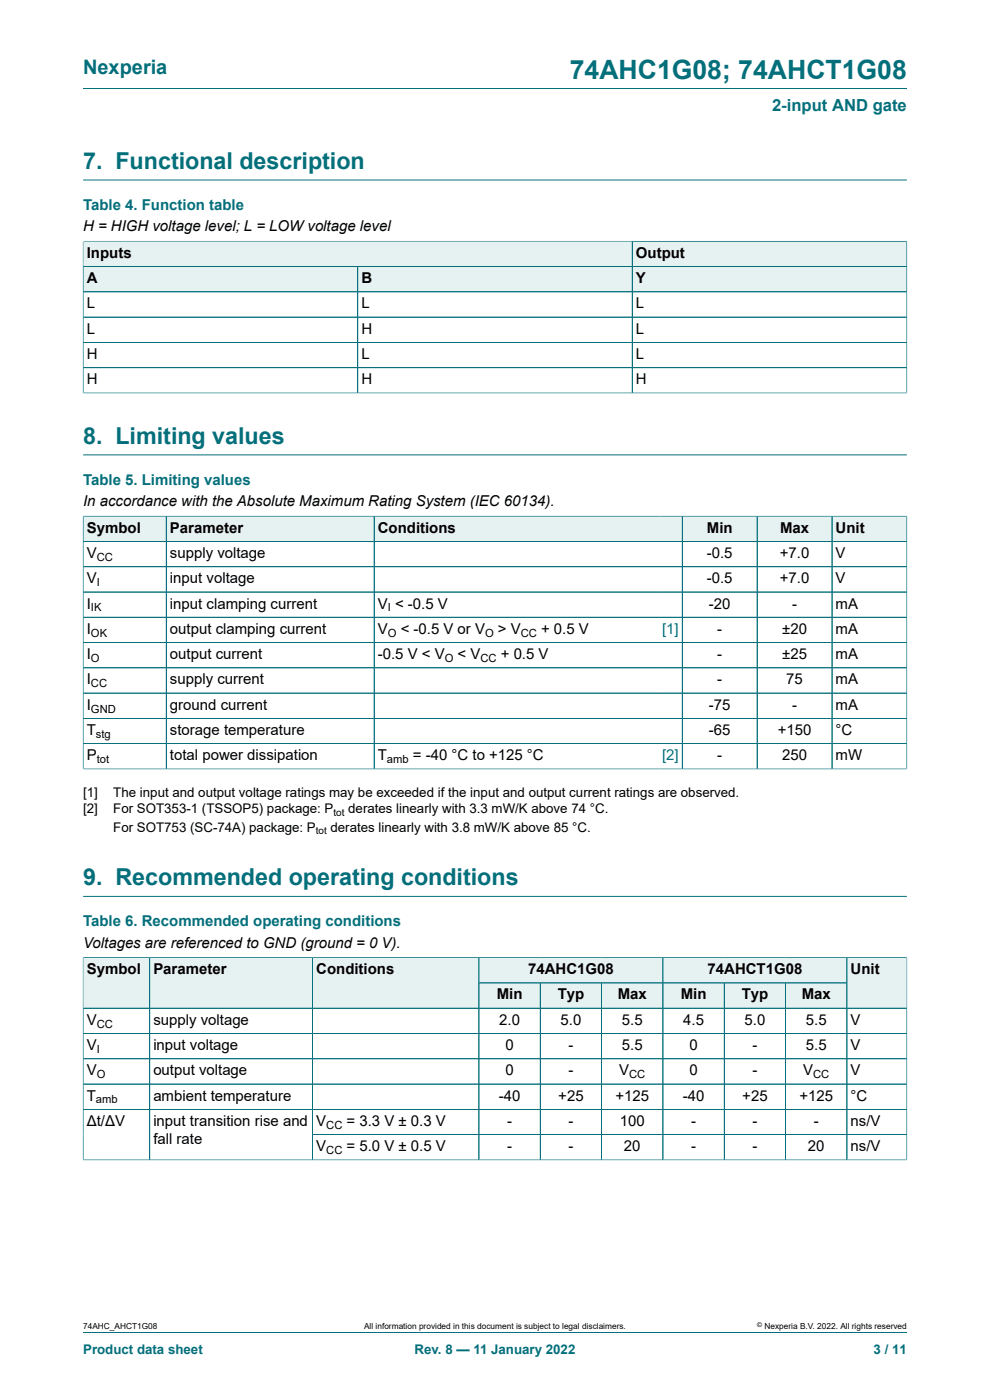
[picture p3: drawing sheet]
<svg xmlns="http://www.w3.org/2000/svg" width="210mm" height="297mm" viewBox="0 0 210 297" stroke-linecap="round" stroke-linejoin="round" font-family="sans-serif">
<defs><g id="words">
<text font-size="5.6" fill="#036f7b" x="120.9" y="16.8">74AHC1G08; 74AHCT1G08</text>
<g font-size="4.9" fill="#036f7b">
<text x="17.6" y="35.9">7. Functional description</text>
<text x="17.6" y="94.2">8. Limiting values</text>
<text x="17.6" y="187.8">9. Recommended operating conditions</text>
</g>
<text font-size="4.2" fill="#036f7b" x="17.6" y="15.6">Nexperia</text>
<text font-size="3.5" fill="#036f7b" x="163.8" y="23.7">2-input AND gate</text>
<g font-size="3.2" fill="#036f7b">
<text x="17.6" y="44.5">Table 4. Function table</text>
<text x="17.6" y="102.8">Table 5. Limiting values</text>
<text x="17.6" y="196.5">Table 6. Recommended operating conditions</text>
</g>
<g font-size="3.2">
<text x="17.6" y="49.1">H = HIGH voltage level; L = LOW voltage level</text>
<text x="18.4" y="54.7">Inputs</text>
<text x="134.9" y="54.7">Output</text>
<text x="18.4" y="60.1">A</text>
<text x="18.4" y="65.4">L</text>
<text x="76.7" y="60.1">B</text>
<text x="76.7" y="65.4">L</text>
<text x="134.9" y="60.1">Y</text>
<text x="134.9" y="65.4">L</text>
<text x="18.4" y="70.8">L</text>
<text x="76.7" y="70.8">H</text>
<text x="134.9" y="70.8">L</text>
<text x="18.4" y="76.1">H</text>
<text x="76.7" y="76.1">L</text>
<text x="134.9" y="76.1">L</text>
<text x="18.4" y="81.5">H</text>
<text x="76.7" y="81.5">H</text>
<text x="134.9" y="81.5">H</text>
<text x="17.6" y="107.4">In accordance with the Absolute Maximum Rating System (IEC 60134).</text>
<text x="18.4" y="113">Symbol</text>
<text x="36.1" y="113">Parameter</text>
<text x="80.2" y="113">Conditions</text>
<text x="149.9" y="113">Min</text>
<text x="165.5" y="113">Max</text>
<text x="177.3" y="113">Unit</text>
<text x="18.4" y="118.4">V</text>
<text x="36.1" y="118.4">supply voltage</text>
<text x="149.9" y="118.4">-0.5</text>
<text x="165.4" y="118.4">+7.0</text>
<text x="177.3" y="118.4">V</text>
<text x="18.4" y="123.7">V</text>
<text x="36.1" y="123.7">input voltage</text>
<text x="149.9" y="123.7">-0.5</text>
<text x="165.4" y="123.7">+7.0</text>
<text x="177.3" y="123.7">V</text>
<text x="18.4" y="129.1">I</text>
<text x="36.1" y="129.1">input clamping current</text>
<text x="80.2" y="129.1">V &lt; -0.5 V</text>
<text x="150.4" y="129.1">-20</text>
<text x="168" y="129.1">-</text>
<text x="177.3" y="129.1">mA</text>
<text x="18.4" y="134.5">I</text>
<text x="36.1" y="134.5">output clamping current</text>
<text x="80.2" y="134.5">V</text>
<text x="85" y="134.5">&lt; -0.5 V or V</text>
<text x="105.6" y="134.5">&gt; V</text>
<text x="114.8" y="134.5">+ 0.5 V</text>
<text x="152.1" y="134.5">-</text>
<text x="165.9" y="134.5">±20</text>
<text x="177.3" y="134.5">mA</text>
<text x="18.4" y="139.8">I</text>
<text x="36.1" y="139.8">output current</text>
<text x="80.2" y="139.8">-0.5 V &lt; V</text>
<text x="97.1" y="139.8">&lt; V</text>
<text x="106.2" y="139.8">+ 0.5 V</text>
<text x="152.1" y="139.8">-</text>
<text x="165.9" y="139.8">±25</text>
<text x="177.3" y="139.8">mA</text>
<text x="18.4" y="145.2">I</text>
<text x="36.1" y="145.2">supply current</text>
<text x="152.1" y="145.2">-</text>
<text x="166.8" y="145.2">75</text>
<text x="177.3" y="145.2">mA</text>
<text x="18.4" y="150.5">I</text>
<text x="18.4" y="155.9">T</text>
<text x="36.1" y="150.5">ground current</text>
<text x="36.1" y="155.9">storage temperature</text>
<text x="150.4" y="150.5">-75</text>
<text x="150.4" y="155.9">-65</text>
<text x="165" y="155.9">+150</text>
<text x="168" y="150.5">-</text>
<text x="177.3" y="150.5">mA</text>
<text x="177.3" y="155.9">°C</text>
<text x="18.4" y="161.3">P</text>
<text x="36.1" y="161.3">total power dissipation</text>
<text x="80.2" y="161.3">T</text>
<text x="87.6" y="161.3">= -40 °C to +125 °C</text>
<text x="152.1" y="161.3">-</text>
<text x="165.9" y="161.3">250</text>
<text x="177.3" y="161.3">mW</text>
<text x="17.6" y="201">Voltages are referenced to GND (ground = 0 V).</text>
<text x="18.4" y="206.7">Symbol</text>
<text x="32.5" y="206.7">Parameter</text>
<text x="67.1" y="206.7">Conditions</text>
<text x="112" y="206.7">74AHC1G08</text>
<text x="150.1" y="206.7">74AHCT1G08</text>
<text x="180.4" y="206.7">Unit</text>
<text x="105.4" y="212">Min</text>
<text x="118.3" y="212">Typ</text>
<text x="131" y="212">Max</text>
<text x="144.4" y="212">Min</text>
<text x="157.3" y="212">Typ</text>
<text x="170.1" y="212">Max</text>
<text x="18.4" y="217.4">V</text>
<text x="32.5" y="217.4">supply voltage</text>
<text x="105.9" y="217.4">2.0</text>
<text x="118.9" y="217.4">5.0</text>
<text x="131.9" y="217.4">5.5</text>
<text x="144.9" y="217.4">4.5</text>
<text x="157.9" y="217.4">5.0</text>
<text x="171" y="217.4">5.5</text>
<text x="180.4" y="217.4">V</text>
<text x="18.4" y="222.8">V</text>
<text x="32.5" y="222.8">input voltage</text>
<text x="107.2" y="222.8">0</text>
<text x="120.6" y="222.8">-</text>
<text x="131.9" y="222.8">5.5</text>
<text x="146.3" y="222.8">0</text>
<text x="159.6" y="222.8">-</text>
<text x="171" y="222.8">5.5</text>
<text x="180.4" y="222.8">V</text>
<text x="18.4" y="228.1">V</text>
<text x="18.4" y="233.5">T</text>
<text x="32.5" y="228.1">output voltage</text>
<text x="32.5" y="233.5">ambient temperature</text>
<text x="105.8" y="233.5">-40</text>
<text x="107.2" y="228.1">0</text>
<text x="118.4" y="233.5">+25</text>
<text x="120.6" y="228.1">-</text>
<text x="130.6" y="233.5">+125</text>
<text x="131.3" y="228.1">V</text>
<text x="144.8" y="233.5">-40</text>
<text x="146.3" y="228.1">0</text>
<text x="157.5" y="233.5">+25</text>
<text x="159.6" y="228.1">-</text>
<text x="169.6" y="233.5">+125</text>
<text x="170.4" y="228.1">V</text>
<text x="180.4" y="228.1">V</text>
<text x="180.4" y="233.5">°C</text>
<text x="18.4" y="238.8">Δt/ΔV</text>
<text x="32.5" y="238.8">input transition rise and</text>
<text x="67.1" y="238.8">V</text>
<text x="73.5" y="238.8">= 3.3 V ± 0.3 V</text>
<text x="107.6" y="238.8">-</text>
<text x="120.6" y="238.8">-</text>
<text x="131.5" y="238.8">100</text>
<text x="146.6" y="238.8">-</text>
<text x="159.6" y="238.8">-</text>
<text x="172.6" y="238.8">-</text>
<text x="180.4" y="238.8">ns/V</text>
<text x="32.5" y="242.7">fall rate</text>
<text x="67.1" y="244.2">V</text>
<text x="73.5" y="244.2">= 5.0 V ± 0.5 V</text>
<text x="107.6" y="244.2">-</text>
<text x="120.6" y="244.2">-</text>
<text x="132.4" y="244.2">20</text>
<text x="146.6" y="244.2">-</text>
<text x="159.6" y="244.2">-</text>
<text x="171.4" y="244.2">20</text>
<text x="180.4" y="244.2">ns/V</text>
</g>
<g font-size="3.2" fill="#00f">
<text x="140.4" y="134.5">[1]</text>
<text x="140.4" y="161.3">[2]</text>
</g>
<g font-size="2.8">
<text x="17.6" y="169.1">[1]</text>
<text x="17.6" y="172.5">[2]</text>
<text x="24" y="169.1">The input and output voltage ratings may be exceeded if the input and output current ratings are observed.</text>
<text x="24" y="172.5">For SOT353-1 (TSSOP5) package: P</text>
<text x="73.9" y="172.5">derates linearly with 3.3 mW/K above 74 °C.</text>
<text x="24" y="176.4">For SOT753 (SC-74A) package: P</text>
<text x="70.1" y="176.4">derates linearly with 3.8 mW/K above 85 °C.</text>
</g>
<g font-size="2.8" fill="#036f7b">
<text x="17.6" y="287.2">Product data sheet</text>
<text x="87.9" y="287.2">Rev. 8 — 11 January 2022</text>
<text x="185.3" y="287.2">3 / 11</text>
</g>
<g font-size="2.4">
<text x="20.5" y="119">CC</text>
<text x="20.5" y="124.3">I</text>
<text x="19.3" y="129.7">IK</text>
<text x="82.3" y="129.7">I</text>
<text x="19.3" y="135.1">OK</text>
<text x="82.3" y="135.1">O</text>
<text x="102.9" y="135.1">O</text>
<text x="110.5" y="135.1">CC</text>
<text x="19.3" y="140.4">O</text>
<text x="94.3" y="140.4">O</text>
<text x="101.9" y="140.4">CC</text>
<text x="19.3" y="145.8">CC</text>
<text x="19.3" y="151.2">GND</text>
<text x="20.4" y="156.5">stg</text>
<text x="20.5" y="161.9">tot</text>
<text x="82.1" y="161.9">amb</text>
<text x="20.5" y="218">CC</text>
<text x="20.5" y="223.4">I</text>
<text x="20.5" y="228.7">O</text>
<text x="133.5" y="228.7">CC</text>
<text x="172.5" y="228.7">CC</text>
<text x="20.4" y="234.1">amb</text>
<text x="69.2" y="239.5">CC</text>
<text x="69.2" y="244.8">CC</text>
</g>
<g font-size="2.1">
<text x="70.7" y="173">tot</text>
<text x="67" y="177">tot</text>
</g>
<g font-size="1.8">
<text x="17.6" y="282">74AHC_AHCT1G08</text>
<text x="77.2" y="282">All information provided in this document is subject to legal disclaimers.</text>
<text x="162.2" y="282">Nexperia B.V. 2022. All rights reserved</text>
</g>
<text font-size="1.4" x="160.6" y="281.6">©</text>
</g></defs>
<path d="M17.6 18.8h174.8M17.6 38.2h174.8M17.6 51.1v5.5h116.5v-5.4h-116.5" fill="none" stroke="#036f7b" stroke-width=".21"/>
<g fill="#e6f1f2">
<path d="M17.7 51.3h116.3v5.2h-116.3z"/>
<path d="M134.2 51.3h58.1v5.2h-58.1z"/>
</g>
<path d="M192.4 51.1v5.5h-58.3v-5.4h58.3" fill="none" stroke="#036f7b" stroke-width=".21"/>
<path d="M17.7 56.6h58.1v5.2h-58.1z" fill="#e6f1f2"/>
<path d="M17.6 56.6h58.3v5.3h-58.3z" fill="none" stroke="#036f7b" stroke-width=".21"/>
<path d="M75.9 56.6h58.1v5.2h-58.1z" fill="#e6f1f2"/>
<path d="M75.9 56.6h58.2v5.3h-58.2z" fill="none" stroke="#036f7b" stroke-width=".21"/>
<path d="M134.2 56.6h58.1v5.2h-58.1z" fill="#e6f1f2"/>
<path d="M17.6 51.3v32.1M17.7 56.6h174.7M17.7 51.2h174.6M75.9 56.6v26.8M134.1 51.3v32.1M192.4 51.3v32.1M17.6 61.9h174.8M17.6 67.3h174.8M17.6 72.6h174.8M17.6 78h174.8M17.6 83.4h174.8M17.6 96.5h174.8" fill="none" stroke="#036f7b" stroke-width=".21"/>
<path d="M17.7 109.6h17.5v5.2h-17.5z" fill="#e6f1f2"/>
<path d="M17.6 109.4v5.5h17.7v-5.4h-17.7" fill="none" stroke="#036f7b" stroke-width=".21"/>
<path d="M35.3 109.6h44v5.2h-44z" fill="#e6f1f2"/>
<path d="M35.3 109.5h44.1v5.4h-44.1z" fill="none" stroke="#036f7b" stroke-width=".21"/>
<path d="M79.4 109.6h60.7v5.2h-60.7z" fill="#e6f1f2"/>
<path d="M140.1 109.5h-60.7v5.4h60.7" fill="none" stroke="#036f7b" stroke-width=".21"/>
<path d="M140.1 109.6h4.6v5.2h-4.6z" fill="#e6f1f2"/>
<path d="M140.1 109.5h4.6v5.4h-4.6" fill="none" stroke="#036f7b" stroke-width=".21"/>
<path d="M144.8 109.6h15.7v5.2h-15.7z" fill="#e6f1f2"/>
<path d="M144.7 109.5h15.9v5.4h-15.9z" fill="none" stroke="#036f7b" stroke-width=".21"/>
<path d="M160.7 109.6h15.7v5.2h-15.7z" fill="#e6f1f2"/>
<path d="M160.6 109.5h15.9v5.4h-15.9z" fill="none" stroke="#036f7b" stroke-width=".21"/>
<path d="M176.6 109.6h15.7v5.2h-15.7z" fill="#e6f1f2"/>
<g fill="none" stroke="#036f7b" stroke-width=".21">
<path d="M17.6 114.9h174.8M17.6 109.6v53.6M17.7 109.5h174.7M35.3 109.6v53.5M79.4 109.6v53.5M144.7 109.6v53.5M160.6 109.6v53.5M176.5 109.5v53.6M192.4 109.4v53.8M17.6 125.6h174.8M192.4 120.2h-174.8M192.4 131h-174.8"/>
<path d="M192.4 136.3h-174.8M17.6 141.7h174.8M17.6 152.4h174.8M192.4 147h-174.8M192.4 157.8h-174.8M17.6 163.1h174.8M17.6 190.2h174.8M101.6 203.2h39v5.3h-39z"/>
</g>
<path d="M101.7 203.2h38.9v5.3h-38.9z" fill="#e6f1f2"/>
<path d="M140.6 203.2h39.1v5.3h-39.1z" fill="none" stroke="#036f7b" stroke-width=".21"/>
<path d="M140.7 203.2h38.9v5.3h-38.9z" fill="#e6f1f2"/>
<path d="M17.6 203.1v10.8h14.1v-10.7h-14.1" fill="none" stroke="#036f7b" stroke-width=".21"/>
<path d="M17.7 203.2h14v10.6h-14z" fill="#e6f1f2"/>
<path d="M31.7 203.2h34.6v10.7h-34.5z" fill="none" stroke="#036f7b" stroke-width=".21"/>
<path d="M31.8 203.2h34.5v10.6h-34.5z" fill="#e6f1f2"/>
<path d="M66.3 203.2h35.3v10.7h-35.3z" fill="none" stroke="#036f7b" stroke-width=".21"/>
<g fill="#e6f1f2">
<path d="M66.4 203.2h35.1v10.6h-35.1z"/>
<path d="M101.7 208.6h12.8v5.2h-12.8z"/>
</g>
<path d="M101.6 208.5h13v5.4h-13z" fill="none" stroke="#036f7b" stroke-width=".21"/>
<path d="M114.7 208.6h12.8v5.2h-12.8z" fill="#e6f1f2"/>
<path d="M114.6 208.5h13v5.4h-13z" fill="none" stroke="#036f7b" stroke-width=".21"/>
<path d="M127.7 208.6h12.9v5.2h-12.9z" fill="#e6f1f2"/>
<path d="M127.6 208.5h13v5.4h-13z" fill="none" stroke="#036f7b" stroke-width=".21"/>
<path d="M140.7 208.6h12.9v5.2h-12.9z" fill="#e6f1f2"/>
<path d="M140.6 208.5h13v5.4h-13z" fill="none" stroke="#036f7b" stroke-width=".21"/>
<path d="M153.7 208.6h12.9v5.2h-12.9z" fill="#e6f1f2"/>
<path d="M153.6 208.5h13.1v5.4h-13.1z" fill="none" stroke="#036f7b" stroke-width=".21"/>
<path d="M166.7 208.6h12.9v5.2h-12.9z" fill="#e6f1f2"/>
<path d="M192.4 203.1v10.8h-25.7v-5.4h13M192.4 203.2h-12.7v10.7" fill="none" stroke="#036f7b" stroke-width=".21"/>
<path d="M179.7 203.2h12.6v10.6h-12.6z" fill="#e6f1f2"/>
<g fill="none" stroke="#036f7b" stroke-width=".21">
<path d="M17.6 213.9h174.8M17.6 203.2v42.9M17.7 203.2h174.6M31.7 203.2v42.9M66.3 203.2v42.9M101.6 203.2v42.9M101.7 208.5h77.9M114.6 208.6v37.5M127.6 208.6v37.5M140.6 203.2v42.9M153.6 208.6v37.5M166.7 208.6v37.5"/>
<path d="M179.7 203.2v42.9M192.4 219.3h-174.8M192.4 203.2v42.9M192.4 224.6h-174.8M192.4 230h-174.8M192.4 235.3h-174.8M66.3 240.7h126.1M192.4 246.1h-174.8M17.6 282.6h174.8"/>
</g>
<use href="#words"/>
</svg>
